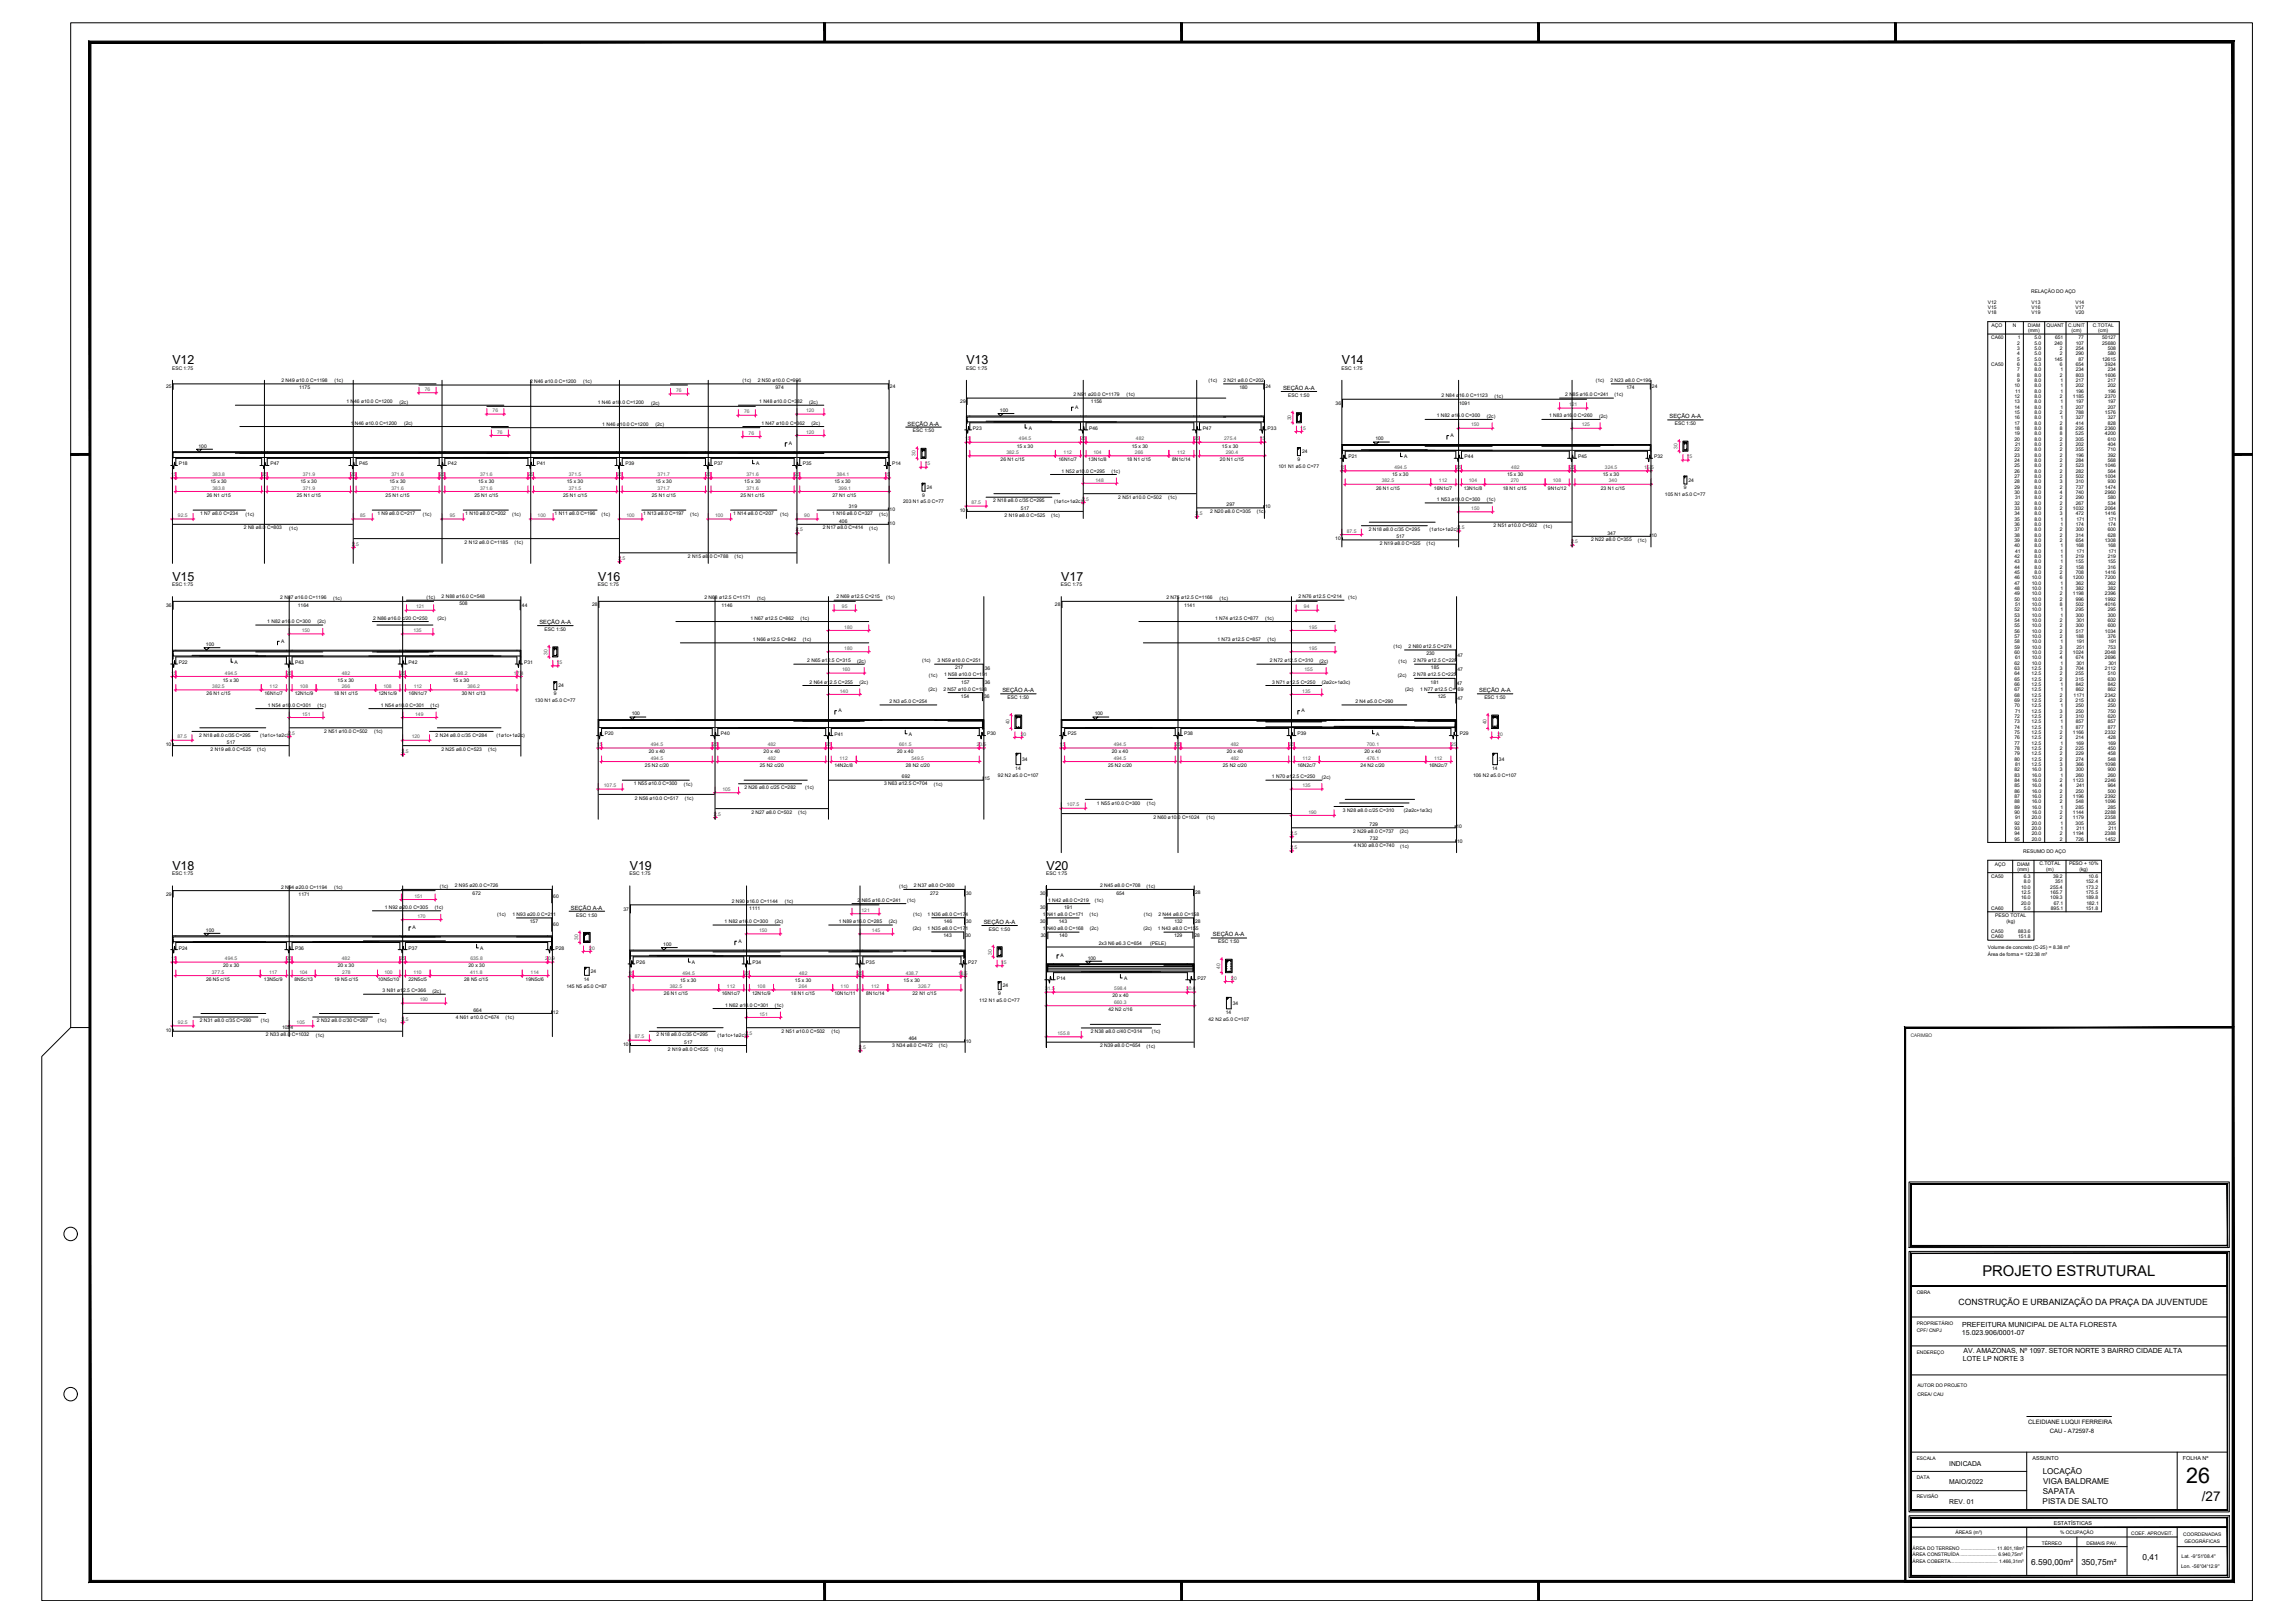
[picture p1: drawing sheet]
<svg xmlns="http://www.w3.org/2000/svg" width="1189mm" height="841mm" viewBox="0 0 1189 841" stroke-linecap="round" stroke-linejoin="round" font-family="sans-serif">
<defs><g id="words">
<text font-size="11.2" x="1133" y="768">26</text>
<text font-size="7.7" x="1027" y="661">PROJETO ESTRUTURAL</text>
<text font-size="7" x="1141" y="778">/27</text>
<g font-size="6.4">
<text x="89" y="189">V12</text>
<text x="501" y="189">V13</text>
<text x="695" y="189">V14</text>
<text x="89" y="301">V15</text>
<text x="310" y="301">V16</text>
<text x="550" y="301">V17</text>
<text x="89" y="451">V18</text>
<text x="326" y="451">V19</text>
<text x="542" y="451">V20</text>
</g>
<text font-size="4.5" x="1015" y="676">CONSTRUÇÃO E URBANIZAÇÃO DA PRAÇA DA JUVENTUDE</text>
<g font-size="4.3">
<text x="1110" y="809">0,41</text>
<text x="1053" y="811">6.590,00m²</text>
<text x="1079" y="811">350,75m²</text>
</g>
<g font-size="4.2">
<text x="1059" y="764">LOCAÇÃO</text>
<text x="1059" y="769">VIGA BALDRAME</text>
<text x="1059" y="779">PISTA DE SALTO</text>
<text x="1059" y="774">SAPATA</text>
</g>
<g font-size="3.6">
<text x="1017" y="688">PREFEITURA MUNICIPAL DE ALTA FLORESTA</text>
<text x="1017" y="692">15.023.906/0001-07</text>
<text x="1018" y="701">AV. AMAZONAS, Nº 1097. SETOR NORTE 3 BAIRRO CIDADE ALTA</text>
<text x="1017" y="705">LOTE LP NORTE 3</text>
</g>
<g font-size="3.5">
<text x="1010" y="759">INDICADA</text>
<text x="1010" y="769">MAIO/2022</text>
<text x="1010" y="779">REV. 01</text>
</g>
<g font-size="3.1">
<text x="1051" y="738">CLEIDIANE LUQUI FERREIRA</text>
<text x="1062" y="743">CAU - A72597-8</text>
</g>
<g font-size="3">
<text x="665" y="202">SEÇÃO A-A</text>
<text x="470" y="221">SEÇÃO A-A</text>
<text x="865" y="217">SEÇÃO A-A</text>
<text x="280" y="323">SEÇÃO A-A</text>
<text x="519" y="359">SEÇÃO A-A</text>
<text x="767" y="359">SEÇÃO A-A</text>
<text x="296" y="471">SEÇÃO A-A</text>
<text x="510" y="479">SEÇÃO A-A</text>
<text x="629" y="485">SEÇÃO A-A</text>
</g>
<g font-size="2.8">
<text x="1053" y="756">ASSUNTO</text>
<text x="1131" y="756">FOLHA Nº</text>
<text x="1064" y="790">ESTATÍSTICAS</text>
</g>
<g font-size="2.6">
<text x="1053" y="152">RELAÇÃO DO AÇO</text>
<text x="1030" y="157">V12</text>
<text x="1030" y="160">V15</text>
<text x="1053" y="157">V13</text>
<text x="1053" y="160">V16</text>
<text x="1076" y="157">V14</text>
<text x="1076" y="160">V17</text>
<text x="1030" y="163">V18</text>
<text x="1053" y="163">V19</text>
<text x="1076" y="163">V20</text>
<text x="1032" y="170">AÇO</text>
<text x="1043" y="169">N</text>
<text x="1051" y="169">DIAM</text>
<text x="1051" y="172">(mm)</text>
<text x="1061" y="169">QUANT</text>
<text x="1072" y="169">C.UNIT</text>
<text x="1074" y="172">(cm)</text>
<text x="1085" y="169">C.TOTAL</text>
<text x="1087" y="172">(cm)</text>
<text x="1032" y="176">CA60</text>
<text x="1045" y="179">2</text>
<text x="1046" y="176">1</text>
<text x="1054" y="176">5.0</text>
<text x="1054" y="179">5.0</text>
<text x="1065" y="179">240</text>
<text x="1065" y="176">651</text>
<text x="1076" y="179">107</text>
<text x="1077" y="176">77</text>
<text x="1089" y="176">50127</text>
<text x="1089" y="179">25680</text>
<text x="1045" y="181">3</text>
<text x="1045" y="184">4</text>
<text x="1054" y="181">5.0</text>
<text x="1054" y="184">5.0</text>
<text x="1068" y="181">2</text>
<text x="1068" y="184">2</text>
<text x="1076" y="181">254</text>
<text x="1076" y="184">290</text>
<text x="1092" y="181">508</text>
<text x="1092" y="184">580</text>
<text x="89" y="192">ESC 1:75</text>
<text x="501" y="192">ESC 1:75</text>
<text x="695" y="192">ESC 1:75</text>
<text x="1032" y="190">CA50</text>
<text x="1045" y="187">5</text>
<text x="1045" y="190">6</text>
<text x="1054" y="190">6.3</text>
<text x="1054" y="187">5.0</text>
<text x="1065" y="187">145</text>
<text x="1068" y="190">6</text>
<text x="1076" y="190">654</text>
<text x="1077" y="187">87</text>
<text x="1089" y="187">12615</text>
<text x="1091" y="190">3924</text>
<text x="146" y="198">2 N49 ø10.0 C=1198</text>
<text x="393" y="198">2 N50 ø10.0 C=996</text>
<text x="634" y="198">2 N21 ø8.0 C=202</text>
<text x="835" y="198">2 N23 ø8.0 C=196</text>
<text x="1045" y="192">7</text>
<text x="1045" y="195">8</text>
<text x="1045" y="198">9</text>
<text x="1054" y="192">8.0</text>
<text x="1054" y="195">8.0</text>
<text x="1054" y="198">8.0</text>
<text x="1068" y="195">2</text>
<text x="1068" y="192">1</text>
<text x="1068" y="198">1</text>
<text x="1076" y="192">234</text>
<text x="1076" y="195">803</text>
<text x="1076" y="198">217</text>
<text x="1091" y="195">1606</text>
<text x="1092" y="192">234</text>
<text x="1092" y="198">217</text>
<text x="86" y="201">25</text>
<text x="155" y="202">1175</text>
<text x="173" y="198">(1c)</text>
<text x="275" y="199">2 N46 ø10.0 C=1200</text>
<text x="302" y="199">(1c)</text>
<text x="385" y="198">(1c)</text>
<text x="402" y="202">974</text>
<text x="461" y="201">24</text>
<text x="626" y="198">(1c)</text>
<text x="642" y="202">180</text>
<text x="656" y="201">24</text>
<text x="827" y="198">(1c)</text>
<text x="843" y="202">174</text>
<text x="856" y="201">24</text>
<text x="1044" y="201">10</text>
<text x="1044" y="203">11</text>
<text x="1054" y="201">8.0</text>
<text x="1054" y="203">8.0</text>
<text x="1068" y="201">1</text>
<text x="1068" y="203">1</text>
<text x="1076" y="201">202</text>
<text x="1076" y="203">196</text>
<text x="1092" y="203">196</text>
<text x="1092" y="201">202</text>
<text x="180" y="209">1 N46 ø10.0 C=1200</text>
<text x="207" y="209">(2c)</text>
<text x="310" y="210">1 N46 ø10.0 C=1200</text>
<text x="337" y="210">(2c)</text>
<text x="393" y="209">1 N48 ø10.0 C=382</text>
<text x="419" y="209">(2c)</text>
<text x="498" y="209">29</text>
<text x="556" y="205">2 N91 ø20.0 C=1179</text>
<text x="565" y="209">1156</text>
<text x="584" y="205">(1c)</text>
<text x="668" y="206">ESC 1:50</text>
<text x="692" y="210">36</text>
<text x="747" y="206">2 N84 ø16.0 C=1123</text>
<text x="756" y="210">1091</text>
<text x="775" y="206">(1c)</text>
<text x="811" y="205">2 N85 ø16.0 C=241</text>
<text x="837" y="205">(1c)</text>
<text x="1044" y="209">13</text>
<text x="1044" y="206">12</text>
<text x="1054" y="206">8.0</text>
<text x="1054" y="209">8.0</text>
<text x="1068" y="206">2</text>
<text x="1068" y="209">1</text>
<text x="1074" y="206">1185</text>
<text x="1076" y="209">197</text>
<text x="1091" y="206">2370</text>
<text x="1092" y="209">197</text>
<text x="518" y="213">100</text>
<text x="557" y="212">A</text>
<text x="1044" y="212">14</text>
<text x="1044" y="215">15</text>
<text x="1054" y="212">8.0</text>
<text x="1054" y="215">8.0</text>
<text x="1068" y="215">2</text>
<text x="1068" y="212">1</text>
<text x="1076" y="212">207</text>
<text x="1076" y="215">788</text>
<text x="1091" y="215">1576</text>
<text x="1092" y="212">207</text>
<text x="182" y="220">1 N46 ø10.0 C=1200</text>
<text x="209" y="220">(2c)</text>
<text x="312" y="221">1 N46 ø10.0 C=1200</text>
<text x="340" y="221">(2c)</text>
<text x="395" y="220">1 N47 ø10.0 C=362</text>
<text x="421" y="220">(2c)</text>
<text x="745" y="216">1 N82 ø16.0 C=300</text>
<text x="771" y="216">(2c)</text>
<text x="803" y="216">1 N83 ø16.0 C=260</text>
<text x="829" y="216">(2c)</text>
<text x="868" y="220">ESC 1:50</text>
<text x="1044" y="217">16</text>
<text x="1044" y="220">17</text>
<text x="1054" y="217">8.0</text>
<text x="1054" y="220">8.0</text>
<text x="1068" y="220">2</text>
<text x="1068" y="217">1</text>
<text x="1076" y="217">327</text>
<text x="1076" y="220">414</text>
<text x="1092" y="217">327</text>
<text x="1092" y="220">828</text>
<text x="473" y="224">ESC 1:50</text>
<text x="504" y="223">P23</text>
<text x="533" y="223">A</text>
<text x="564" y="223">P46</text>
<text x="623" y="223">P47</text>
<text x="657" y="223">P33</text>
<text x="752" y="227">A</text>
<text x="1044" y="223">18</text>
<text x="1044" y="226">19</text>
<text x="1054" y="223">8.0</text>
<text x="1054" y="226">8.0</text>
<text x="1068" y="223">8</text>
<text x="1068" y="226">8</text>
<text x="1076" y="223">295</text>
<text x="1076" y="226">525</text>
<text x="1091" y="223">2360</text>
<text x="1091" y="226">4200</text>
<text x="103" y="232">100</text>
<text x="409" y="230">A</text>
<text x="527" y="232">15 x 30</text>
<text x="587" y="232">15 x 30</text>
<text x="633" y="232">15 x 30</text>
<text x="713" y="228">100</text>
<text x="1044" y="228">20</text>
<text x="1044" y="234">22</text>
<text x="1044" y="231">21</text>
<text x="1054" y="228">8.0</text>
<text x="1054" y="231">8.0</text>
<text x="1054" y="234">8.0</text>
<text x="1068" y="228">2</text>
<text x="1068" y="231">2</text>
<text x="1068" y="234">2</text>
<text x="1076" y="228">305</text>
<text x="1076" y="234">355</text>
<text x="1076" y="231">202</text>
<text x="1092" y="228">610</text>
<text x="1092" y="231">404</text>
<text x="1092" y="234">710</text>
<text x="519" y="239">26 N1 c/15</text>
<text x="549" y="239">16N1c/7</text>
<text x="564" y="239">13N1c/8</text>
<text x="584" y="239">18 N1 c/15</text>
<text x="607" y="239">8N1c/14</text>
<text x="632" y="239">20 N1 c/15</text>
<text x="672" y="239">9</text>
<text x="675" y="235">24</text>
<text x="699" y="237">P21</text>
<text x="728" y="237">A</text>
<text x="759" y="237">P44</text>
<text x="818" y="237">P45</text>
<text x="857" y="237">P32</text>
<text x="1044" y="237">23</text>
<text x="1044" y="239">24</text>
<text x="1054" y="237">8.0</text>
<text x="1054" y="239">8.0</text>
<text x="1068" y="237">2</text>
<text x="1068" y="239">2</text>
<text x="1076" y="237">196</text>
<text x="1076" y="239">284</text>
<text x="1092" y="239">568</text>
<text x="1092" y="237">392</text>
<text x="93" y="241">P18</text>
<text x="140" y="241">P47</text>
<text x="186" y="241">P45</text>
<text x="232" y="241">P42</text>
<text x="278" y="241">P41</text>
<text x="324" y="241">P39</text>
<text x="370" y="241">P37</text>
<text x="392" y="241">A</text>
<text x="416" y="241">P35</text>
<text x="462" y="241">P14</text>
<text x="550" y="245">1 N52 ø10.0 C=295</text>
<text x="576" y="245">(1c)</text>
<text x="663" y="242">101 N1 ø5.0 C=77</text>
<text x="1044" y="242">25</text>
<text x="1044" y="245">26</text>
<text x="1054" y="242">8.0</text>
<text x="1054" y="245">8.0</text>
<text x="1068" y="242">2</text>
<text x="1068" y="245">2</text>
<text x="1076" y="242">523</text>
<text x="1076" y="245">282</text>
<text x="1091" y="242">1046</text>
<text x="1092" y="245">564</text>
<text x="109" y="250">15 x 30</text>
<text x="156" y="250">15 x 30</text>
<text x="202" y="250">15 x 30</text>
<text x="248" y="250">15 x 30</text>
<text x="294" y="250">15 x 30</text>
<text x="340" y="250">15 x 30</text>
<text x="386" y="250">15 x 30</text>
<text x="432" y="250">15 x 30</text>
<text x="722" y="247">15 x 30</text>
<text x="781" y="247">15 x 30</text>
<text x="831" y="247">15 x 30</text>
<text x="875" y="250">24</text>
<text x="1044" y="248">27</text>
<text x="1044" y="250">28</text>
<text x="1054" y="248">8.0</text>
<text x="1054" y="250">8.0</text>
<text x="1068" y="250">3</text>
<text x="1068" y="248">2</text>
<text x="1076" y="248">502</text>
<text x="1076" y="250">310</text>
<text x="1091" y="248">1004</text>
<text x="1092" y="250">930</text>
<text x="107" y="257">26 N1 c/15</text>
<text x="154" y="257">25 N1 c/15</text>
<text x="200" y="257">25 N1 c/15</text>
<text x="246" y="257">25 N1 c/15</text>
<text x="292" y="257">25 N1 c/15</text>
<text x="338" y="257">25 N1 c/15</text>
<text x="384" y="257">25 N1 c/15</text>
<text x="431" y="257">27 N1 c/15</text>
<text x="478" y="257">9</text>
<text x="480" y="253">24</text>
<text x="713" y="254">26 N1 c/15</text>
<text x="743" y="254">16N1c/7</text>
<text x="759" y="254">13N1c/8</text>
<text x="779" y="254">18 N1 c/15</text>
<text x="802" y="254">9N1c/12</text>
<text x="830" y="254">23 N1 c/15</text>
<text x="863" y="257">105 N1 ø5.0 C=77</text>
<text x="873" y="254">9</text>
<text x="1044" y="253">29</text>
<text x="1044" y="256">30</text>
<text x="1054" y="253">8.0</text>
<text x="1054" y="256">8.0</text>
<text x="1068" y="256">4</text>
<text x="1068" y="253">2</text>
<text x="1076" y="253">737</text>
<text x="1076" y="256">740</text>
<text x="1091" y="253">1474</text>
<text x="1091" y="256">2960</text>
<text x="440" y="263">319</text>
<text x="468" y="261">203 N1 ø5.0 C=77</text>
<text x="515" y="260">2 N18 ø8.0 c/35 C=295</text>
<text x="546" y="260">(1ø1c+1ø2c)</text>
<text x="580" y="258">2 N51 ø10.0 C=502</text>
<text x="605" y="259">(1c)</text>
<text x="636" y="262">297</text>
<text x="656" y="263">10</text>
<text x="745" y="260">1 N53 ø10.0 C=300</text>
<text x="771" y="260">(1c)</text>
<text x="1044" y="261">32</text>
<text x="1044" y="259">31</text>
<text x="1054" y="259">8.0</text>
<text x="1054" y="261">8.0</text>
<text x="1068" y="259">2</text>
<text x="1068" y="262">2</text>
<text x="1076" y="259">290</text>
<text x="1076" y="261">267</text>
<text x="1092" y="259">580</text>
<text x="1092" y="261">534</text>
<text x="104" y="267">1 N7 ø8.0 C=234</text>
<text x="127" y="267">(1c)</text>
<text x="196" y="267">1 N9 ø8.0 C=217</text>
<text x="219" y="267">(1c)</text>
<text x="241" y="267">1 N10 ø8.0 C=202</text>
<text x="265" y="267">(1c)</text>
<text x="287" y="267">1 N11 ø8.0 C=196</text>
<text x="312" y="267">(1c)</text>
<text x="333" y="267">1 N13 ø8.0 C=197</text>
<text x="358" y="267">(1c)</text>
<text x="380" y="267">1 N14 ø8.0 C=207</text>
<text x="404" y="267">(1c)</text>
<text x="431" y="267">1 N16 ø8.0 C=327</text>
<text x="456" y="267">(1c)</text>
<text x="461" y="265">10</text>
<text x="497" y="265">10</text>
<text x="521" y="268">2 N19 ø8.0 C=525</text>
<text x="529" y="264">517</text>
<text x="545" y="268">(1c)</text>
<text x="627" y="266">2 N20 ø8.0 C=305</text>
<text x="651" y="266">(1c)</text>
<text x="1044" y="264">33</text>
<text x="1044" y="267">34</text>
<text x="1044" y="270">35</text>
<text x="1054" y="264">8.0</text>
<text x="1054" y="267">8.0</text>
<text x="1054" y="270">8.0</text>
<text x="1068" y="267">3</text>
<text x="1068" y="264">2</text>
<text x="1068" y="270">1</text>
<text x="1074" y="264">1032</text>
<text x="1076" y="267">472</text>
<text x="1076" y="270">171</text>
<text x="1091" y="264">2064</text>
<text x="1091" y="267">1416</text>
<text x="1093" y="270">171</text>
<text x="126" y="274">2 N8 ø8.0 C=803</text>
<text x="150" y="275">(1c)</text>
<text x="426" y="274">2 N17 ø8.0 C=414</text>
<text x="435" y="271">406</text>
<text x="451" y="275">(1c)</text>
<text x="461" y="272">10</text>
<text x="709" y="275">2 N18 ø8.0 c/35 C=295</text>
<text x="741" y="275">(1ø1c+1ø2c)</text>
<text x="774" y="273">2 N51 ø10.0 C=502</text>
<text x="800" y="273">(1c)</text>
<text x="1044" y="273">36</text>
<text x="1044" y="275">37</text>
<text x="1054" y="273">8.0</text>
<text x="1054" y="275">8.0</text>
<text x="1068" y="275">2</text>
<text x="1068" y="273">1</text>
<text x="1076" y="273">174</text>
<text x="1076" y="275">300</text>
<text x="1092" y="273">174</text>
<text x="1092" y="275">600</text>
<text x="241" y="282">2 N12 ø8.0 C=1185</text>
<text x="267" y="282">(1c)</text>
<text x="692" y="280">10</text>
<text x="724" y="279">517</text>
<text x="825" y="281">2 N22 ø8.0 C=355</text>
<text x="833" y="277">347</text>
<text x="849" y="281">(1c)</text>
<text x="856" y="278">10</text>
<text x="1044" y="278">38</text>
<text x="1044" y="281">39</text>
<text x="1054" y="278">8.0</text>
<text x="1054" y="281">8.0</text>
<text x="1068" y="278">2</text>
<text x="1068" y="281">2</text>
<text x="1076" y="278">314</text>
<text x="1076" y="281">654</text>
<text x="1091" y="281">1308</text>
<text x="1092" y="278">628</text>
<text x="715" y="282">2 N19 ø8.0 C=525</text>
<text x="739" y="283">(1c)</text>
<text x="1044" y="284">40</text>
<text x="1044" y="286">41</text>
<text x="1054" y="284">8.0</text>
<text x="1054" y="286">8.0</text>
<text x="1068" y="284">1</text>
<text x="1068" y="286">1</text>
<text x="1076" y="284">168</text>
<text x="1076" y="286">171</text>
<text x="1092" y="284">168</text>
<text x="1093" y="286">171</text>
<text x="357" y="289">2 N15 ø8.0 C=788</text>
<text x="381" y="289">(1c)</text>
<text x="1044" y="292">43</text>
<text x="1044" y="289">42</text>
<text x="1054" y="289">8.0</text>
<text x="1054" y="292">8.0</text>
<text x="1068" y="289">1</text>
<text x="1068" y="292">1</text>
<text x="1076" y="292">155</text>
<text x="1076" y="289">219</text>
<text x="1092" y="289">219</text>
<text x="1092" y="292">155</text>
<text x="1044" y="295">44</text>
<text x="1044" y="297">45</text>
<text x="1054" y="295">8.0</text>
<text x="1054" y="297">8.0</text>
<text x="1068" y="295">2</text>
<text x="1068" y="297">2</text>
<text x="1076" y="295">158</text>
<text x="1076" y="297">708</text>
<text x="1091" y="297">1416</text>
<text x="1092" y="295">316</text>
<text x="89" y="304">ESC 1:75</text>
<text x="310" y="304">ESC 1:75</text>
<text x="550" y="304">ESC 1:75</text>
<text x="1044" y="300">46</text>
<text x="1044" y="303">47</text>
<text x="1044" y="306">48</text>
<text x="1053" y="300">10.0</text>
<text x="1053" y="303">10.0</text>
<text x="1053" y="306">10.0</text>
<text x="1068" y="300">6</text>
<text x="1068" y="303">1</text>
<text x="1068" y="306">1</text>
<text x="1074" y="300">1200</text>
<text x="1076" y="303">362</text>
<text x="1076" y="306">382</text>
<text x="1091" y="300">7200</text>
<text x="1092" y="303">362</text>
<text x="1092" y="306">382</text>
<text x="145" y="311">2 N87 ø16.0 C=1196</text>
<text x="173" y="311">(1c)</text>
<text x="221" y="310">(1c)</text>
<text x="229" y="310">2 N88 ø16.0 C=548</text>
<text x="365" y="311">2 N68 ø12.5 C=1171</text>
<text x="392" y="311">(1c)</text>
<text x="433" y="310">2 N69 ø12.5 C=215</text>
<text x="459" y="310">(1c)</text>
<text x="605" y="311">2 N75 ø12.5 C=1166</text>
<text x="632" y="311">(1c)</text>
<text x="673" y="310">2 N76 ø12.5 C=214</text>
<text x="699" y="310">(1c)</text>
<text x="1044" y="308">49</text>
<text x="1044" y="311">50</text>
<text x="1053" y="308">10.0</text>
<text x="1053" y="311">10.0</text>
<text x="1068" y="309">2</text>
<text x="1068" y="311">2</text>
<text x="1074" y="308">1198</text>
<text x="1076" y="311">996</text>
<text x="1091" y="308">2396</text>
<text x="1091" y="311">1992</text>
<text x="86" y="315">36</text>
<text x="154" y="314">1164</text>
<text x="238" y="314">508</text>
<text x="270" y="314">44</text>
<text x="307" y="314">28</text>
<text x="374" y="314">1146</text>
<text x="547" y="314">28</text>
<text x="614" y="314">1141</text>
<text x="1044" y="317">52</text>
<text x="1044" y="314">51</text>
<text x="1053" y="314">10.0</text>
<text x="1053" y="317">10.0</text>
<text x="1068" y="314">8</text>
<text x="1068" y="317">1</text>
<text x="1076" y="317">295</text>
<text x="1076" y="314">502</text>
<text x="1091" y="314">4016</text>
<text x="1092" y="317">295</text>
<text x="139" y="323">1 N82 ø16.0 C=300</text>
<text x="164" y="323">(2c)</text>
<text x="193" y="321">2 N86 ø16.0 c/20 C=250</text>
<text x="227" y="321">(2c)</text>
<text x="389" y="321">1 N67 ø12.5 C=862</text>
<text x="415" y="321">(1c)</text>
<text x="630" y="321">1 N74 ø12.5 C=877</text>
<text x="656" y="321">(1c)</text>
<text x="1044" y="320">53</text>
<text x="1044" y="322">54</text>
<text x="1053" y="320">10.0</text>
<text x="1053" y="322">10.0</text>
<text x="1068" y="322">2</text>
<text x="1068" y="320">1</text>
<text x="1076" y="320">300</text>
<text x="1076" y="322">301</text>
<text x="1092" y="320">300</text>
<text x="1092" y="322">602</text>
<text x="282" y="327">ESC 1:50</text>
<text x="1044" y="325">55</text>
<text x="1044" y="328">56</text>
<text x="1053" y="325">10.0</text>
<text x="1053" y="328">10.0</text>
<text x="1068" y="325">2</text>
<text x="1068" y="328">2</text>
<text x="1076" y="325">300</text>
<text x="1076" y="328">517</text>
<text x="1091" y="328">1034</text>
<text x="1092" y="325">600</text>
<text x="107" y="335">100</text>
<text x="146" y="333">A</text>
<text x="390" y="332">1 N66 ø12.5 C=842</text>
<text x="416" y="332">(1c)</text>
<text x="631" y="332">1 N73 ø12.5 C=857</text>
<text x="657" y="332">(1c)</text>
<text x="722" y="336">(1c)</text>
<text x="730" y="336">2 N80 ø12.5 C=274</text>
<text x="1044" y="331">57</text>
<text x="1044" y="333">58</text>
<text x="1053" y="331">10.0</text>
<text x="1053" y="333">10.0</text>
<text x="1068" y="331">2</text>
<text x="1068" y="333">1</text>
<text x="1076" y="331">188</text>
<text x="1076" y="333">191</text>
<text x="1092" y="331">376</text>
<text x="1093" y="333">191</text>
<text x="739" y="340">230</text>
<text x="755" y="340">47</text>
<text x="1044" y="336">59</text>
<text x="1044" y="339">60</text>
<text x="1044" y="342">61</text>
<text x="1053" y="336">10.0</text>
<text x="1053" y="339">10.0</text>
<text x="1053" y="342">10.0</text>
<text x="1068" y="336">3</text>
<text x="1068" y="342">4</text>
<text x="1068" y="339">2</text>
<text x="1074" y="339">1024</text>
<text x="1076" y="342">674</text>
<text x="1076" y="336">251</text>
<text x="1091" y="339">2048</text>
<text x="1091" y="342">2696</text>
<text x="1092" y="336">753</text>
<text x="93" y="344">P22</text>
<text x="122" y="344">A</text>
<text x="153" y="344">P43</text>
<text x="212" y="344">P42</text>
<text x="272" y="344">P31</text>
<text x="418" y="343">2 N65 ø12.5 C=315</text>
<text x="444" y="343">(2c)</text>
<text x="478" y="343">(1c)</text>
<text x="486" y="343">3 N59 ø10.0 C=251</text>
<text x="495" y="347">217</text>
<text x="510" y="347">36</text>
<text x="658" y="343">2 N72 ø12.5 C=310</text>
<text x="684" y="343">(2c)</text>
<text x="725" y="343">(1c)</text>
<text x="733" y="343">2 N79 ø12.5 C=229</text>
<text x="742" y="347">185</text>
<text x="755" y="348">47</text>
<text x="1044" y="347">63</text>
<text x="1044" y="344">62</text>
<text x="1053" y="347">12.5</text>
<text x="1053" y="344">10.0</text>
<text x="1068" y="347">3</text>
<text x="1068" y="344">1</text>
<text x="1076" y="347">704</text>
<text x="1076" y="344">301</text>
<text x="1091" y="347">2112</text>
<text x="1093" y="344">301</text>
<text x="115" y="353">15 x 30</text>
<text x="175" y="353">15 x 30</text>
<text x="235" y="353">15 x 30</text>
<text x="481" y="351">(1c)</text>
<text x="489" y="351">1 N58 ø10.0 C=191</text>
<text x="725" y="351">(2c)</text>
<text x="732" y="351">2 N78 ø12.5 C=225</text>
<text x="1044" y="350">64</text>
<text x="1044" y="353">65</text>
<text x="1053" y="350">12.5</text>
<text x="1053" y="353">12.5</text>
<text x="1068" y="350">2</text>
<text x="1068" y="353">2</text>
<text x="1076" y="350">255</text>
<text x="1076" y="353">315</text>
<text x="1092" y="350">510</text>
<text x="1092" y="353">630</text>
<text x="289" y="356">24</text>
<text x="420" y="354">2 N64 ø12.5 C=255</text>
<text x="445" y="354">(2c)</text>
<text x="481" y="358">(2c)</text>
<text x="489" y="358">2 N57 ø10.0 C=188</text>
<text x="498" y="354">157</text>
<text x="510" y="355">36</text>
<text x="659" y="354">3 N71 ø12.5 C=250</text>
<text x="685" y="354">(2ø2c+1ø3c)</text>
<text x="728" y="358">(2c)</text>
<text x="736" y="358">1 N77 ø12.5 C=169</text>
<text x="741" y="354">181</text>
<text x="755" y="355">47</text>
<text x="1044" y="355">66</text>
<text x="1044" y="358">67</text>
<text x="1053" y="355">12.5</text>
<text x="1053" y="358">12.5</text>
<text x="1068" y="355">1</text>
<text x="1068" y="358">1</text>
<text x="1076" y="355">842</text>
<text x="1076" y="358">862</text>
<text x="1092" y="355">842</text>
<text x="1092" y="358">862</text>
<text x="107" y="360">26 N1 c/15</text>
<text x="137" y="360">16N1c/7</text>
<text x="153" y="360">12N1c/9</text>
<text x="173" y="360">18 N1 c/15</text>
<text x="196" y="360">12N1c/9</text>
<text x="212" y="360">16N1c/7</text>
<text x="239" y="360">30 N1 c/13</text>
<text x="277" y="364">130 N1 ø5.0 C=77</text>
<text x="287" y="360">9</text>
<text x="461" y="364">2 N3 ø5.0 C=254</text>
<text x="498" y="362">154</text>
<text x="510" y="362">36</text>
<text x="522" y="362">ESC 1:50</text>
<text x="702" y="364">2 N4 ø5.0 C=290</text>
<text x="745" y="362">125</text>
<text x="755" y="363">47</text>
<text x="769" y="362">ESC 1:50</text>
<text x="1044" y="361">68</text>
<text x="1044" y="364">69</text>
<text x="1053" y="361">12.5</text>
<text x="1053" y="364">12.5</text>
<text x="1068" y="361">2</text>
<text x="1068" y="364">2</text>
<text x="1075" y="361">1171</text>
<text x="1076" y="364">215</text>
<text x="1091" y="361">2342</text>
<text x="1092" y="364">430</text>
<text x="139" y="366">1 N54 ø10.0 C=301</text>
<text x="165" y="366">(1c)</text>
<text x="197" y="366">1 N54 ø10.0 C=301</text>
<text x="223" y="366">(1c)</text>
<text x="327" y="371">100</text>
<text x="434" y="369">A</text>
<text x="567" y="371">100</text>
<text x="674" y="369">A</text>
<text x="1044" y="367">70</text>
<text x="1044" y="369">71</text>
<text x="1053" y="367">12.5</text>
<text x="1053" y="369">12.5</text>
<text x="1068" y="369">3</text>
<text x="1068" y="367">1</text>
<text x="1076" y="367">250</text>
<text x="1076" y="369">250</text>
<text x="1092" y="367">250</text>
<text x="1092" y="369">750</text>
<text x="1044" y="375">73</text>
<text x="1044" y="378">74</text>
<text x="1044" y="372">72</text>
<text x="1053" y="372">12.5</text>
<text x="1053" y="375">12.5</text>
<text x="1053" y="378">12.5</text>
<text x="1068" y="372">2</text>
<text x="1068" y="375">1</text>
<text x="1068" y="378">1</text>
<text x="1076" y="372">310</text>
<text x="1076" y="375">857</text>
<text x="1076" y="378">877</text>
<text x="1092" y="372">620</text>
<text x="1092" y="375">857</text>
<text x="1092" y="378">877</text>
<text x="103" y="382">2 N18 ø8.0 c/35 C=295</text>
<text x="135" y="382">(1ø1c+1ø2c)</text>
<text x="168" y="380">2 N51 ø10.0 C=502</text>
<text x="194" y="380">(1c)</text>
<text x="226" y="382">2 N24 ø8.0 c/35 C=284</text>
<text x="257" y="382">(1ø1c+1ø2c)</text>
<text x="313" y="381">P20</text>
<text x="374" y="381">P40</text>
<text x="432" y="381">P41</text>
<text x="471" y="381">A</text>
<text x="512" y="381">P30</text>
<text x="553" y="381">P25</text>
<text x="614" y="381">P38</text>
<text x="672" y="381">P39</text>
<text x="713" y="381">A</text>
<text x="757" y="381">P29</text>
<text x="1044" y="380">75</text>
<text x="1044" y="383">76</text>
<text x="1053" y="380">12.5</text>
<text x="1053" y="383">12.5</text>
<text x="1068" y="380">2</text>
<text x="1068" y="383">2</text>
<text x="1074" y="380">1166</text>
<text x="1076" y="383">214</text>
<text x="1091" y="380">2332</text>
<text x="1092" y="383">428</text>
<text x="86" y="387">10</text>
<text x="109" y="389">2 N19 ø8.0 C=525</text>
<text x="118" y="385">517</text>
<text x="133" y="389">(1c)</text>
<text x="229" y="389">2 N25 ø8.0 C=523</text>
<text x="253" y="389">(1c)</text>
<text x="1044" y="386">77</text>
<text x="1044" y="389">78</text>
<text x="1053" y="386">12.5</text>
<text x="1053" y="389">12.5</text>
<text x="1068" y="389">2</text>
<text x="1068" y="386">1</text>
<text x="1076" y="389">225</text>
<text x="1076" y="386">169</text>
<text x="1092" y="386">169</text>
<text x="1092" y="389">450</text>
<text x="336" y="390">20 x 40</text>
<text x="396" y="390">20 x 40</text>
<text x="465" y="390">20 x 40</text>
<text x="530" y="394">34</text>
<text x="576" y="390">20 x 40</text>
<text x="636" y="390">20 x 40</text>
<text x="707" y="390">20 x 40</text>
<text x="777" y="394">34</text>
<text x="1044" y="391">79</text>
<text x="1044" y="394">80</text>
<text x="1053" y="391">12.5</text>
<text x="1053" y="394">12.5</text>
<text x="1068" y="391">2</text>
<text x="1068" y="394">2</text>
<text x="1076" y="391">229</text>
<text x="1076" y="394">274</text>
<text x="1092" y="391">458</text>
<text x="1092" y="394">548</text>
<text x="334" y="397">25 N2 c/20</text>
<text x="394" y="397">25 N2 c/20</text>
<text x="432" y="397">14N2c/8</text>
<text x="469" y="397">28 N2 c/20</text>
<text x="526" y="399">14</text>
<text x="574" y="397">25 N2 c/20</text>
<text x="634" y="397">25 N2 c/20</text>
<text x="672" y="397">16N2c/7</text>
<text x="705" y="397">24 N2 c/20</text>
<text x="741" y="397">16N2c/7</text>
<text x="773" y="399">14</text>
<text x="1044" y="400">82</text>
<text x="1044" y="397">81</text>
<text x="1053" y="397">12.5</text>
<text x="1053" y="400">16.0</text>
<text x="1068" y="397">3</text>
<text x="1068" y="400">3</text>
<text x="1076" y="397">366</text>
<text x="1076" y="400">300</text>
<text x="1091" y="397">1098</text>
<text x="1092" y="400">900</text>
<text x="329" y="407">1 N55 ø10.0 C=300</text>
<text x="354" y="407">(1c)</text>
<text x="458" y="407">3 N63 ø12.5 C=704</text>
<text x="467" y="403">692</text>
<text x="484" y="407">(1c)</text>
<text x="510" y="404">15</text>
<text x="517" y="403">92 N2 ø5.0 C=107</text>
<text x="659" y="403">1 N70 ø12.5 C=250</text>
<text x="685" y="403">(2c)</text>
<text x="763" y="403">106 N2 ø5.0 C=107</text>
<text x="1044" y="402">83</text>
<text x="1044" y="405">84</text>
<text x="1044" y="408">85</text>
<text x="1053" y="402">16.0</text>
<text x="1053" y="405">16.0</text>
<text x="1053" y="408">16.0</text>
<text x="1068" y="405">2</text>
<text x="1068" y="402">1</text>
<text x="1074" y="405">1123</text>
<text x="1076" y="402">260</text>
<text x="1091" y="405">2246</text>
<text x="1092" y="402">260</text>
<text x="1092" y="408">964</text>
<text x="386" y="409">2 N26 ø8.0 c/25 C=282</text>
<text x="417" y="409">(1c)</text>
<text x="1044" y="411">86</text>
<text x="1044" y="413">87</text>
<text x="1053" y="411">16.0</text>
<text x="1053" y="413">16.0</text>
<text x="1068" y="408">4</text>
<text x="1068" y="411">2</text>
<text x="1068" y="414">2</text>
<text x="1074" y="413">1196</text>
<text x="1076" y="411">250</text>
<text x="1076" y="408">241</text>
<text x="1091" y="413">2392</text>
<text x="1092" y="411">500</text>
<text x="329" y="414">2 N56 ø10.0 C=517</text>
<text x="355" y="414">(1c)</text>
<text x="568" y="417">1 N55 ø10.0 C=300</text>
<text x="594" y="417">(1c)</text>
<text x="1044" y="416">88</text>
<text x="1044" y="419">89</text>
<text x="1053" y="416">16.0</text>
<text x="1053" y="419">16.0</text>
<text x="1068" y="416">2</text>
<text x="1068" y="419">1</text>
<text x="1076" y="419">285</text>
<text x="1076" y="416">548</text>
<text x="1091" y="416">1096</text>
<text x="1092" y="419">285</text>
<text x="389" y="422">2 N27 ø8.0 C=502</text>
<text x="414" y="422">(1c)</text>
<text x="598" y="424">2 N60 ø10.0 C=1024</text>
<text x="625" y="424">(1c)</text>
<text x="696" y="421">3 N28 ø8.0 c/25 C=310</text>
<text x="728" y="421">(2ø2c+1ø3c)</text>
<text x="1044" y="422">90</text>
<text x="1044" y="425">91</text>
<text x="1053" y="422">16.0</text>
<text x="1053" y="425">20.0</text>
<text x="1068" y="422">2</text>
<text x="1068" y="425">2</text>
<text x="1074" y="422">1144</text>
<text x="1074" y="425">1179</text>
<text x="1091" y="422">2288</text>
<text x="1091" y="425">2358</text>
<text x="701" y="432">2 N29 ø8.0 C=737</text>
<text x="710" y="428">729</text>
<text x="726" y="432">(2c)</text>
<text x="755" y="429">10</text>
<text x="1044" y="430">93</text>
<text x="1044" y="427">92</text>
<text x="1053" y="427">20.0</text>
<text x="1053" y="430">20.0</text>
<text x="1068" y="427">1</text>
<text x="1068" y="430">1</text>
<text x="1076" y="427">305</text>
<text x="1076" y="430">211</text>
<text x="1092" y="427">305</text>
<text x="1093" y="430">211</text>
<text x="710" y="435">732</text>
<text x="755" y="437">10</text>
<text x="1044" y="433">94</text>
<text x="1044" y="436">95</text>
<text x="1053" y="433">20.0</text>
<text x="1053" y="436">20.0</text>
<text x="1068" y="433">2</text>
<text x="1068" y="436">2</text>
<text x="1074" y="433">1194</text>
<text x="1076" y="436">726</text>
<text x="1091" y="433">2388</text>
<text x="1091" y="436">1452</text>
<text x="702" y="439">4 N30 ø8.0 C=740</text>
<text x="726" y="439">(1c)</text>
<text x="1049" y="442">RESUMO DO AÇO</text>
<text x="1034" y="449">AÇO</text>
<text x="1045" y="449">DIAM</text>
<text x="1057" y="448">C.TOTAL</text>
<text x="1072" y="448">PESO + 10%</text>
<text x="89" y="454">ESC 1:75</text>
<text x="326" y="454">ESC 1:75</text>
<text x="542" y="454">ESC 1:75</text>
<text x="1032" y="455">CA50</text>
<text x="1046" y="451">(mm)</text>
<text x="1049" y="455">6.3</text>
<text x="1060" y="451">(m)</text>
<text x="1064" y="455">39.2</text>
<text x="1078" y="451">(kg)</text>
<text x="1082" y="455">10.6</text>
<text x="146" y="461">2 N94 ø20.0 C=1194</text>
<text x="173" y="461">(1c)</text>
<text x="228" y="460">(1c)</text>
<text x="236" y="460">2 N95 ø20.0 C=726</text>
<text x="466" y="460">(1c)</text>
<text x="474" y="460">2 N37 ø8.0 C=300</text>
<text x="570" y="460">2 N45 ø8.0 C=708</text>
<text x="594" y="460">(1c)</text>
<text x="1047" y="460">10.0</text>
<text x="1049" y="458">8.0</text>
<text x="1063" y="460">255.4</text>
<text x="1065" y="458">351</text>
<text x="1081" y="458">152.4</text>
<text x="1081" y="460">173.2</text>
<text x="86" y="464">29</text>
<text x="155" y="464">1171</text>
<text x="245" y="464">672</text>
<text x="287" y="465">60</text>
<text x="379" y="468">2 N90 ø16.0 C=1144</text>
<text x="444" y="467">2 N85 ø16.0 C=241</text>
<text x="470" y="467">(1c)</text>
<text x="482" y="464">272</text>
<text x="501" y="464">30</text>
<text x="539" y="464">30</text>
<text x="543" y="467">1 N42 ø8.0 C=219</text>
<text x="567" y="467">(1c)</text>
<text x="579" y="464">654</text>
<text x="619" y="463">28</text>
<text x="1047" y="463">12.5</text>
<text x="1047" y="466">16.0</text>
<text x="1063" y="463">165.7</text>
<text x="1063" y="466">109.3</text>
<text x="1081" y="463">175.5</text>
<text x="1081" y="466">189.8</text>
<text x="199" y="471">1 N92 ø20.0 C=305</text>
<text x="225" y="471">(1c)</text>
<text x="323" y="472">37</text>
<text x="388" y="472">1111</text>
<text x="407" y="468">(1c)</text>
<text x="539" y="471">30</text>
<text x="552" y="471">191</text>
<text x="1032" y="472">CA60</text>
<text x="1047" y="469">20.0</text>
<text x="1049" y="472">5.0</text>
<text x="1063" y="472">895.1</text>
<text x="1064" y="469">67.1</text>
<text x="1081" y="472">151.8</text>
<text x="1081" y="469">182.1</text>
<text x="258" y="475">(1c)</text>
<text x="266" y="475">1 N93 ø20.0 C=211</text>
<text x="275" y="478">157</text>
<text x="299" y="475">ESC 1:50</text>
<text x="376" y="478">1 N82 ø16.0 C=300</text>
<text x="402" y="478">(2c)</text>
<text x="435" y="478">1 N89 ø16.0 C=285</text>
<text x="461" y="478">(2c)</text>
<text x="473" y="475">(1c)</text>
<text x="481" y="475">1 N36 ø8.0 C=174</text>
<text x="489" y="478">146</text>
<text x="501" y="478">30</text>
<text x="539" y="478">30</text>
<text x="540" y="475">1 N41 ø8.0 C=171</text>
<text x="549" y="478">143</text>
<text x="565" y="475">(1c)</text>
<text x="593" y="475">(1c)</text>
<text x="600" y="475">2 N44 ø8.0 C=158</text>
<text x="609" y="478">132</text>
<text x="619" y="478">28</text>
<text x="1034" y="475">PESO TOTAL</text>
<text x="1040" y="478">(kg)</text>
<text x="107" y="483">100</text>
<text x="214" y="481">A</text>
<text x="287" y="480">60</text>
<text x="473" y="482">(2c)</text>
<text x="481" y="482">1 N35 ø8.0 C=171</text>
<text x="489" y="486">143</text>
<text x="500" y="486">30</text>
<text x="513" y="482">ESC 1:50</text>
<text x="539" y="486">30</text>
<text x="540" y="482">1 N40 ø8.0 C=168</text>
<text x="549" y="486">140</text>
<text x="565" y="482">(2c)</text>
<text x="593" y="482">(2c)</text>
<text x="600" y="482">1 N43 ø8.0 C=155</text>
<text x="608" y="486">129</text>
<text x="619" y="486">28</text>
<text x="1032" y="483">CA50</text>
<text x="1046" y="483">883.6</text>
<text x="344" y="490">100</text>
<text x="383" y="489">A</text>
<text x="569" y="490">2x3 N6 ø6.3 C=654</text>
<text x="596" y="490">(PELE)</text>
<text x="631" y="489">ESC 1:50</text>
<text x="1030" y="492">Volume de concreto (C-25) = 8.38 m³</text>
<text x="1032" y="486">CA60</text>
<text x="1046" y="486">151.8</text>
<text x="93" y="492">P24</text>
<text x="153" y="492">P36</text>
<text x="212" y="492">P37</text>
<text x="249" y="492">A</text>
<text x="288" y="492">P28</text>
<text x="550" y="496">A</text>
<text x="564" y="497">100</text>
<text x="1030" y="495">Área de forma = 122.38 m²</text>
<text x="116" y="501">20 x 30</text>
<text x="175" y="501">20 x 30</text>
<text x="243" y="501">20 x 30</text>
<text x="330" y="499">P26</text>
<text x="359" y="499">A</text>
<text x="390" y="499">P34</text>
<text x="449" y="499">P35</text>
<text x="502" y="499">P27</text>
<text x="107" y="508">26 N5 c/15</text>
<text x="137" y="508">13N5c/9</text>
<text x="153" y="508">8N5c/13</text>
<text x="173" y="508">19 N5 c/15</text>
<text x="196" y="508">10N5c/10</text>
<text x="212" y="508">22N5c/5</text>
<text x="241" y="508">28 N5 c/15</text>
<text x="272" y="508">19N5c/6</text>
<text x="303" y="508">14</text>
<text x="306" y="504">24</text>
<text x="352" y="509">15 x 30</text>
<text x="412" y="509">15 x 30</text>
<text x="468" y="509">15 x 30</text>
<text x="548" y="508">P14</text>
<text x="583" y="508">A</text>
<text x="621" y="508">P27</text>
<text x="198" y="514">3 N81 ø12.5 C=366</text>
<text x="224" y="514">(2c)</text>
<text x="294" y="512">145 N5 ø5.0 C=87</text>
<text x="344" y="516">26 N1 c/15</text>
<text x="374" y="516">16N1c/7</text>
<text x="390" y="516">12N1c/9</text>
<text x="410" y="516">18 N1 c/15</text>
<text x="432" y="516">10N1c/11</text>
<text x="449" y="516">8N1c/14</text>
<text x="473" y="516">22 N1 c/15</text>
<text x="517" y="516">9</text>
<text x="520" y="512">24</text>
<text x="376" y="522">1 N62 ø10.0 C=301</text>
<text x="402" y="522">(1c)</text>
<text x="507" y="519">112 N1 ø5.0 C=77</text>
<text x="576" y="517">20 x 40</text>
<text x="639" y="521">34</text>
<text x="236" y="528">4 N61 ø10.0 C=674</text>
<text x="245" y="524">664</text>
<text x="262" y="528">(1c)</text>
<text x="287" y="525">12</text>
<text x="574" y="524">42 N2 c/16</text>
<text x="635" y="526">14</text>
<text x="104" y="530">2 N31 ø8.0 c/35 C=290</text>
<text x="135" y="530">(1c)</text>
<text x="146" y="533">1024</text>
<text x="164" y="530">2 N32 ø8.0 c/30 C=267</text>
<text x="196" y="530">(1c)</text>
<text x="626" y="529">42 N2 ø5.0 C=107</text>
<text x="86" y="535">10</text>
<text x="138" y="537">2 N33 ø8.0 C=1032</text>
<text x="164" y="537">(1c)</text>
<text x="340" y="537">2 N18 ø8.0 c/35 C=295</text>
<text x="372" y="537">(1ø1c+1ø2c)</text>
<text x="405" y="535">2 N51 ø10.0 C=502</text>
<text x="431" y="535">(1c)</text>
<text x="471" y="539">464</text>
<text x="565" y="535">2 N38 ø8.0 c/40 C=314</text>
<text x="597" y="535">(1c)</text>
<text x="323" y="542">10</text>
<text x="346" y="544">2 N19 ø8.0 C=525</text>
<text x="355" y="541">517</text>
<text x="370" y="545">(1c)</text>
<text x="462" y="543">3 N34 ø8.0 C=472</text>
<text x="487" y="543">(1c)</text>
<text x="500" y="540">10</text>
<text x="570" y="543">2 N39 ø8.0 C=654</text>
<text x="594" y="543">(1c)</text>
<text x="1131" y="807">Lat. -9°51'08.4''</text>
<text x="1130" y="812">Lon. -56°04'12.9''</text>
</g>
<g font-size="2.6" fill="#545454">
<text x="220" y="203">76</text>
<text x="350" y="203">76</text>
<text x="255" y="214">76</text>
<text x="386" y="214">76</text>
<text x="418" y="214">120</text>
<text x="813" y="211">121</text>
<text x="669" y="218" transform="rotate(-90 669 218)">30</text>
<text x="762" y="221">150</text>
<text x="820" y="221">125</text>
<text x="258" y="225">76</text>
<text x="388" y="225">76</text>
<text x="418" y="225">120</text>
<text x="674" y="223">15</text>
<text x="500" y="228">15</text>
<text x="528" y="228">494.5</text>
<text x="560" y="228">25</text>
<text x="589" y="228">482</text>
<text x="619" y="228">25</text>
<text x="634" y="228">275.4</text>
<text x="653" y="228">15</text>
<text x="869" y="233" transform="rotate(-90 869 233)">30</text>
<text x="475" y="236" transform="rotate(-90 475 236)">30</text>
<text x="522" y="235">382.5</text>
<text x="551" y="235">112</text>
<text x="567" y="235">104</text>
<text x="588" y="235">266</text>
<text x="610" y="235">112</text>
<text x="635" y="235">290.4</text>
<text x="874" y="237">15</text>
<text x="479" y="241">15</text>
<text x="695" y="243">15</text>
<text x="723" y="243">494.5</text>
<text x="755" y="243">25</text>
<text x="783" y="243">482</text>
<text x="813" y="243">25</text>
<text x="832" y="243">324.5</text>
<text x="852" y="243">15.5</text>
<text x="89" y="247">15</text>
<text x="110" y="247">383.8</text>
<text x="136" y="247">25</text>
<text x="157" y="247">371.9</text>
<text x="182" y="247">25</text>
<text x="203" y="247">371.6</text>
<text x="228" y="247">25</text>
<text x="249" y="247">371.6</text>
<text x="274" y="247">25</text>
<text x="295" y="247">371.5</text>
<text x="320" y="247">25</text>
<text x="341" y="247">371.7</text>
<text x="366" y="247">25</text>
<text x="387" y="247">371.6</text>
<text x="412" y="247">25</text>
<text x="434" y="247">384.1</text>
<text x="458" y="247">15</text>
<text x="568" y="250">148</text>
<text x="716" y="250">382.5</text>
<text x="746" y="250">112</text>
<text x="761" y="250">104</text>
<text x="783" y="250">270</text>
<text x="805" y="250">108</text>
<text x="834" y="250">340</text>
<text x="110" y="254">383.8</text>
<text x="157" y="254">371.9</text>
<text x="203" y="254">371.6</text>
<text x="249" y="254">371.6</text>
<text x="295" y="254">371.5</text>
<text x="341" y="254">371.7</text>
<text x="387" y="254">371.6</text>
<text x="435" y="254">399.1</text>
<text x="503" y="261">87.5</text>
<text x="561" y="259">2.5</text>
<text x="92" y="268">92.5</text>
<text x="187" y="268">85</text>
<text x="233" y="268">95</text>
<text x="279" y="268">100</text>
<text x="325" y="268">100</text>
<text x="371" y="268">100</text>
<text x="417" y="268">90</text>
<text x="620" y="267">2.5</text>
<text x="762" y="264">150</text>
<text x="412" y="275">2.5</text>
<text x="755" y="274">2.5</text>
<text x="698" y="276">87.5</text>
<text x="814" y="282">2.5</text>
<text x="183" y="283">2.5</text>
<text x="320" y="290">2.5</text>
<text x="216" y="315">121</text>
<text x="436" y="315">95</text>
<text x="676" y="315">94</text>
<text x="156" y="328">150</text>
<text x="214" y="328">135</text>
<text x="438" y="326">180</text>
<text x="678" y="326">195</text>
<text x="284" y="339" transform="rotate(-90 284 339)">30</text>
<text x="438" y="337">180</text>
<text x="678" y="337">195</text>
<text x="289" y="344">15</text>
<text x="436" y="348">160</text>
<text x="676" y="348">155</text>
<text x="89" y="350">15</text>
<text x="117" y="350">494.5</text>
<text x="148" y="350">25</text>
<text x="177" y="350">482</text>
<text x="207" y="350">25</text>
<text x="236" y="350">498.2</text>
<text x="266" y="350">17.4</text>
<text x="110" y="357">382.5</text>
<text x="140" y="357">112</text>
<text x="155" y="357">108</text>
<text x="177" y="357">266</text>
<text x="199" y="357">108</text>
<text x="214" y="357">112</text>
<text x="242" y="357">386.2</text>
<text x="435" y="359">140</text>
<text x="675" y="359">135</text>
<text x="157" y="371">151</text>
<text x="215" y="371">149</text>
<text x="523" y="375" transform="rotate(-90 523 375)">40</text>
<text x="770" y="375" transform="rotate(-90 770 375)">40</text>
<text x="92" y="383">87.5</text>
<text x="149" y="381">2.5</text>
<text x="213" y="383">120</text>
<text x="529" y="381">20</text>
<text x="776" y="381">20</text>
<text x="309" y="387">15</text>
<text x="337" y="387">494.5</text>
<text x="369" y="387">25</text>
<text x="398" y="387">482</text>
<text x="428" y="387">25</text>
<text x="466" y="387">661.5</text>
<text x="506" y="387">20.5</text>
<text x="549" y="387">15</text>
<text x="577" y="387">494.5</text>
<text x="609" y="387">25</text>
<text x="638" y="387">482</text>
<text x="668" y="387">25</text>
<text x="708" y="387">700.1</text>
<text x="752" y="387">25</text>
<text x="208" y="390">2.5</text>
<text x="337" y="394">494.5</text>
<text x="398" y="394">482</text>
<text x="435" y="394">112</text>
<text x="472" y="394">549.5</text>
<text x="577" y="394">494.5</text>
<text x="638" y="394">482</text>
<text x="675" y="394">112</text>
<text x="708" y="394">476.1</text>
<text x="743" y="394">112</text>
<text x="313" y="408">107.5</text>
<text x="675" y="408">135</text>
<text x="374" y="410">105</text>
<text x="553" y="418">107.5</text>
<text x="370" y="423">2.5</text>
<text x="678" y="422">190</text>
<text x="669" y="433">2.5</text>
<text x="669" y="440">2.5</text>
<text x="215" y="465">151</text>
<text x="447" y="473">121</text>
<text x="216" y="476">170</text>
<text x="393" y="483">150</text>
<text x="452" y="483">145</text>
<text x="300" y="487" transform="rotate(-90 300 487)">30</text>
<text x="89" y="498">15</text>
<text x="117" y="498">494.5</text>
<text x="148" y="498">25</text>
<text x="177" y="498">482</text>
<text x="207" y="498">25</text>
<text x="244" y="498">635.8</text>
<text x="283" y="498">20.9</text>
<text x="305" y="492">20</text>
<text x="514" y="495" transform="rotate(-90 514 495)">30</text>
<text x="519" y="499">15</text>
<text x="632" y="502" transform="rotate(-90 632 502)">40</text>
<text x="110" y="505">377.5</text>
<text x="139" y="505">117</text>
<text x="155" y="505">104</text>
<text x="177" y="505">278</text>
<text x="199" y="505">100</text>
<text x="214" y="505">110</text>
<text x="244" y="505">411.8</text>
<text x="275" y="505">114</text>
<text x="326" y="505">15</text>
<text x="354" y="505">494.5</text>
<text x="386" y="505">25</text>
<text x="414" y="505">482</text>
<text x="444" y="505">25</text>
<text x="469" y="505">438.7</text>
<text x="496" y="505">18.5</text>
<text x="638" y="508">20</text>
<text x="347" y="512">382.5</text>
<text x="377" y="512">112</text>
<text x="392" y="512">108</text>
<text x="414" y="512">264</text>
<text x="436" y="512">110</text>
<text x="451" y="512">112</text>
<text x="476" y="512">326.7</text>
<text x="542" y="513">31.5</text>
<text x="577" y="513">598.4</text>
<text x="615" y="513">30.4</text>
<text x="218" y="519">190</text>
<text x="577" y="520">660.3</text>
<text x="394" y="526">151</text>
<text x="92" y="531">92.5</text>
<text x="154" y="531">105</text>
<text x="208" y="529">2.5</text>
<text x="329" y="538">87.5</text>
<text x="386" y="536">2.5</text>
<text x="548" y="536">155.8</text>
<text x="445" y="544">2.5</text>
</g>
<g font-size="2.5">
<text x="990" y="537">CARIMBO</text>
<text x="993" y="670">OBRA</text>
<text x="993" y="686">PROPRIETÁRIO</text>
<text x="993" y="690">CPF/ CNPJ</text>
<text x="993" y="701">ENDEREÇO</text>
<text x="994" y="719">AUTOR DO PROJETO</text>
<text x="994" y="724">CREA/ CAU</text>
<text x="993" y="756">ESCALA</text>
<text x="993" y="766">DATA</text>
<text x="993" y="776">REVISÃO</text>
<text x="1013" y="795">ÁREAS (m²)</text>
<text x="1068" y="795">% OCUPAÇÃO</text>
<text x="1104" y="795">COEF. APROVEIT.</text>
<text x="1131" y="796">COORDENADAS</text>
<text x="991" y="803">ÁREA DO TERRENO .......................... 11.801,18m²</text>
<text x="1058" y="800">TÉRREO</text>
<text x="1081" y="800">DEMAIS PAV.</text>
<text x="1132" y="799">GEOGRÁFICAS</text>
<text x="991" y="806">ÁREA CONSTRUÍDA ........................... 6.940,75m²</text>
<text x="991" y="810">ÁREA COBERTA................................... 1.466,31m²</text>
</g>
</g></defs>
<!-- layer: Verde -->
<path d="M1030 167h68v270h-68zM1030 173h68M1039 167v270M1049 167v270M1060 167v270M1071 167v270M1082 167v270M1030 446h59v26h-59zM1030 452h59M1043 446v26M1054 446v41h-24v-15M1071 446v26" fill="none" stroke="#000" stroke-width=".52"/>
<!-- layer: .10 -->
<g fill="none" stroke="#000" stroke-width=".52">
<path d="M672 214h2v5h-2zM477 232h3v6h-3zM500 223h1v1l1-3v2h1M501 223v-7h154v7M503 223v-4h57v4M559 223h2v1l1-3v2h2M563 223v-4h56v4M618 223h2v1v-3l1 2h1M622 223v-4h32v4M653 223h1v1l1-3v2h1M695 237h1v2v-3l1 1h1M695 237v-7h161v7"/>
<path d="M697 237v-3h57v3M754 237h1l1 2v-3l1 1h1M757 237v-3h56v3M812 237h2l1 2v-3v1h2M816 237v-3h38v3M853 237h1v2l1-3v1h1M872 229h3v5h-3zM88 241h2v2v-4l1 2h1M89 241v-7h372v7M91 241v-3h45v3M135 241h1l1 2v-4l1 2h1M138 241v-3h44v3"/>
<path d="M181 241h1l1 2v-4l1 2h1M185 241v-3h43v3M227 241h1l1 2v-4l1 2h1M231 241v-3h43v3M273 241h1l1 2v-4l1 2h1M276 241v-3h44v3M319 241h1l1 2v-4l1 2h1M322 241v-3h44v3M365 241h1l1 2v-4l1 2h1M368 241v-3h44v3M411 241h1l1 2v-4l1 2h1M414 241v-3h45v3"/>
<path d="M458 241h1l1 2v-4l1 2h1M286 335h3v5h-3zM88 344h2v2v-4l1 2h1M89 344v-7h181v7M91 344v-4h57v4M148 344h1l1 2v-4l1 2h1M151 344v-4h56v4M206 344h2v2l1-4v2h2M210 344v-4h58v4M267 344h1l1 2v-4l1 2h1M526 371h3v6h-3zM773 371h4v6h-4z"/>
<path d="M309 381h1l1 2v-4l1 2h1M310 381v-8h200v8M312 381v-4h57v4M368 381h2v2l1-4v2h2M372 381v-4h56v4M427 381h2v2l1-4v2h2M431 381v-4h77v4M507 381h1v2l1-4v2h2M549 381h1l1 2v-4l1 2h1M550 381v-8h205v8M552 381v-4h57v4M608 381h2v2l1-4v2h2"/>
<path d="M612 381v-4h56v4M667 381h2v2l1-4v2h2M671 381v-4h81v4M751 381h2v2l1-4v2h2M88 492h2v2v-4l1 2h1M89 492v-7h197v7M91 492v-4h57v4M148 492h1l1 2v-4l1 2h1M151 492v-4h56v4M206 492h2v2l1-4v2h2M210 492v-4h74v4M283 492h1l1 2v-4l1 2h1"/>
<path d="M302 483h4v5h-4zM326 499h1v2v-3l1 1h1M326 499v-7h174v7M328 499v-3h57v3M385 499h1l1 2v-3l1 1h1M388 499v-3h56v3M443 499h2v2l1-3v1h2M447 499v-3h51v3M497 499h1l1 2v-3l1 1h1M517 491h2v5h-2zM635 497h4v7h-4zM541 508h2l1 1v-3l1 2h2"/>
<path d="M542 508v-9h77v9M543 503h76M543 502h76M543 501h76M546 508v-4h69v4M614 508h2l1 1v-3l1 2h2"/>
</g>
<!-- layer: Cotas -->
<g fill="none" stroke="#ff007f" stroke-width=".52">
<path d="M216 203h11M217 201v3M226 201v3M251 215h11M252 212v3M261 212v3M347 204h10M347 201v4M356 201v4M382 215h10M383 212v4M391 212v4"/>
<path d="M412 215h16M413 212v3M427 212v3M669 219h1M669 214h1M670 213v7M756 219v4M773 219v4M807 211h16M808 209v3M815 219v4M822 209v3"/>
<path d="M829 219v4M254 226h10M255 223v3M263 223v3M384 226h11M385 223v4M394 223v4M412 226h16M413 223v3M427 223v3M475 238h1M475 232h1"/>
<path d="M475 231v7M477 239v4M480 239v4M500 229h156M501 226v4M502 236h59M503 226v4M503 233v4M547 233v4M560 226v4M560 233v4M562 236h58"/>
<path d="M563 226v4M563 233v4M575 233v4M606 233v4M619 226v4M619 233v4M621 236h35M622 226v4M622 233v4M654 226v4M655 226v4M655 233v4"/>
<path d="M671 224h4M672 221v4M674 221v4M755 222h19M814 222h16M869 234h1M869 229h1M870 228v7M871 238h5M872 236v3M875 236v3M88 248h374"/>
<path d="M89 245v4M90 255h46M91 245v4M91 252v4M136 245v4M136 252v4M138 255h45M138 245v4M138 252v4M182 245v4M182 252v4M184 255h44"/>
<path d="M185 245v4M185 252v4M228 245v4M228 252v4M230 255h44M231 245v4M231 252v4M274 245v4M274 252v4M276 255h44M276 245v4M276 252v4"/>
<path d="M320 245v4M320 252v4M322 255h44M322 245v4M322 252v4M366 245v4M366 252v4M368 255h44M368 245v4M368 252v4M412 245v4M412 252v4"/>
<path d="M414 255h48M414 245v4M414 252v4M459 245v4M461 245v4M461 252v4M476 242h5M501 259v4M511 259v4M561 250h18M561 248v3M561 258v3"/>
<path d="M562 258v3M579 248v3M695 244h161M695 241v4M696 251h59M697 241v4M697 248v4M741 248v4M754 241v4M754 248v4M757 251h57M757 241v4"/>
<path d="M757 248v4M769 248v4M801 248v4M813 241v4M813 248v4M815 251h41M816 241v4M816 248v4M854 241v4M856 241v4M856 248v4M88 269h13"/>
<path d="M89 266v4M100 266v4M182 269h12M183 266v4M193 266v4M228 269h13M229 266v4M240 266v4M274 269h14M275 266v4M287 266v4M320 269h14"/>
<path d="M321 266v4M333 266v4M366 269h13M367 266v4M379 266v4M412 269h12M412 276h2M413 266v4M413 273v4M423 266v4M500 262h12M561 260h2"/>
<path d="M619 268h2M620 265v4M695 277h11M695 274v4M706 274v4M755 275h2M755 265h19M756 272v4M756 262v4M773 262v4M815 280v3M182 284h2"/>
<path d="M183 281v4M320 291h2M321 288v4M814 283h2M210 316h16M211 313v4M225 313v4M431 316h13M432 313v4M443 313v4M671 316h13M672 313v4"/>
<path d="M683 313v4M149 329h19M150 326v3M167 326v3M208 329h17M209 326v3M224 326v3M284 335h1M285 334v7M428 338h23M428 327h23M429 324v4"/>
<path d="M429 335v4M450 324v4M450 335v4M668 338h25M668 327h25M669 324v4M669 335v4M692 324v4M692 335v4M88 351h183M89 348v3M90 358h59"/>
<path d="M91 348v3M91 355v3M135 355v3M148 348v3M148 355v3M150 358h58M151 348v3M151 355v3M164 355v3M195 355v3M207 348v3M207 355v3"/>
<path d="M209 358h60M210 348v3M210 355v3M223 355v3M268 348v3M268 355v3M270 348v3M284 340h1M286 345h4M286 342v4M289 342v4M428 360h18"/>
<path d="M428 349h21M429 346v4M429 357v4M446 357v4M448 346v4M668 360h18M668 349h20M669 346v4M669 357v4M685 357v4M687 346v4M149 372h19"/>
<path d="M150 379v4M150 369v4M167 369v4M208 372h19M209 369v4M226 369v4M523 377h1M523 371h1M524 370v8M526 379v4M529 379v4M770 377h1"/>
<path d="M770 371h1M771 370v8M773 379v4M777 379v4M88 384h12M89 381v3M99 381v3M149 382h2M208 384h15M208 391h2M209 381v3M209 388v4"/>
<path d="M223 381v3M309 388h202M310 385v3M311 395h59M312 385v3M312 392v3M369 385v3M369 392v3M371 395h58M372 385v3M372 392v3M428 385v3"/>
<path d="M428 392v3M430 395h78M431 385v3M431 392v3M444 392v3M508 385v3M508 392v3M510 385v3M525 382h5M549 388h207M550 385v3M551 395h59"/>
<path d="M552 385v3M552 392v3M609 385v3M609 392v3M611 395h58M612 385v3M612 392v3M668 385v3M668 392v3M670 395h83M671 385v3M671 392v3"/>
<path d="M684 392v3M739 392v3M752 385v3M752 392v3M755 385v3M772 382h5M309 409h14M310 406v4M323 406v4M370 411h14M371 408v4M383 408v4"/>
<path d="M549 419h14M550 416v4M562 416v4M669 409h17M669 420v3M669 406v4M685 406v4M691 420v3M370 424h2M371 421v4M668 423h24M668 434h2"/>
<path d="M669 431v3M669 438v4M670 431v3M670 438v4M668 441h2M207 466h19M208 477h21M208 463v4M209 474v3M226 463v4M228 474v3M441 473h15"/>
<path d="M442 471v3M456 471v3M88 499h199M89 496v3M91 496v3M148 496v3M151 496v3M207 496v3M210 496v3M284 496v3M286 496v3M300 488h1"/>
<path d="M300 483h1M301 482v7M302 493h5M302 490v4M306 490v4M386 484h19M387 481v4M404 481v4M445 484h18M446 481v4M463 481v4M514 496h1"/>
<path d="M514 491h1M515 490v7M517 498v3M519 498v3M632 497h1M633 496v9M90 506h59M91 503v3M135 503v3M148 503v3M150 506h58M151 503v3"/>
<path d="M163 503v3M196 503v3M207 503v3M208 520h24M209 517v4M209 506h76M210 503v3M223 503v3M231 517v4M271 503v3M284 503v3M326 506h175"/>
<path d="M326 503v4M327 513h59M328 503v4M328 510v4M372 510v4M385 503v4M385 510v4M387 513h58M388 503v4M388 510v4M401 510v4M432 510v4"/>
<path d="M444 503v4M444 510v4M446 513h53M447 503v4M447 510v4M460 510v4M498 503v4M498 510v4M500 503v4M516 500h4M541 514h79M542 511v4"/>
<path d="M542 518v4M546 511v4M615 511v4M619 511v4M619 518v4M632 504h1M634 509h5M635 506v3M639 506v3M88 532h13M89 529v4M100 529v4"/>
<path d="M149 532h14M150 529v4M162 529v4M208 530h2M209 527v4M326 539h11M326 536v4M337 536v4M386 537h2M386 527h19M387 534v4M387 524v4"/>
<path d="M404 524v4M541 537h20M541 521h79M542 534v4M560 534v4M445 545h2M446 542v3"/>
</g>
<!-- layer: 0 -->
<g fill="none" stroke="#ff007f" stroke-width=".52">
<path d="M218 203l-1 1M226 203v1M253 214l-1 1M262 214l-1 1M348 204l-1 1M357 204l-1 1M383 215l-1 1M392 215l-1 1M413 214v1M427 214v1M670 219h.1M670 213v1"/>
<path d="M809 211l-1 1M823 211l-1 1M255 225l-1 1M264 225l-1 1M385 226v1M394 226l-1 1M413 225v1M427 225v1M475 237l1 1M475 232l1 1M501 229l-1 1M503 229l-1 1"/>
<path d="M503 236l-1 1M547 236v1M560 229l-1 1M560 236l-1 1M563 229l-1 1M563 236l-1 1M575 236l-1 1M606 236l-1 1M619 229l-1 1M619 236l-1 1M622 229l-1 1M622 236l-1 1"/>
<path d="M654 229l-1 1M656 229l-1 1M656 236l-1 1M672 223l-1 1M675 223l-1 1M756 221l-1 1M774 221l-1 1M815 221l-1 1M830 221l-1 1M870 233l1 1M870 228l1 1M873 238l-1 1"/>
<path d="M875 238l-1 1M90 247l-1 1M92 247l-1 1M92 254l-1 1M136 247l-1 1M136 254l-1 1M139 247l-1 1M139 254l-1 1M182 247l-1 1M182 254l-1 1M185 247l-1 1M185 254l-1 1"/>
<path d="M228 247l-1 1M228 254l-1 1M231 247l-1 1M231 254l-1 1M274 247l-1 1M274 254l-1 1M277 247l-1 1M277 254l-1 1M320 247l-1 1M320 254l-1 1M323 247l-1 1M323 254l-1 1"/>
<path d="M366 247l-1 1M366 254l-1 1M369 247l-1 1M369 254l-1 1M412 247l-1 1M412 254l-1 1M415 247l-1 1M415 254l-1 1M459 247v1M461 247l-1 1M461 254l-1 1M478 242l-1 1"/>
<path d="M480 242l-1 1M562 250l-1 1M562 260l-1 1M579 250l-1 1M696 244h-1M698 244h-1M698 251h-1M742 251h-1M755 244h-1M755 251h-1M758 244h-1M758 251h-1"/>
<path d="M770 251h-1M801 251h-1M814 244h-1M814 251h-1M817 244h-1M817 251h-1M854 244h-1M856 244h-1M856 251h-1M90 269h-1M101 269h-1M184 269h-1"/>
<path d="M193 269h.1M230 269h-1M241 269h-1M275 269h.1M287 269h-1M321 269h.1M333 269h-1M367 269h.1M379 269h-1M413 269h.1M413 276v1M414 276l-1 1"/>
<path d="M424 269h-1M501 262l-1 1M511 262v1M621 267l-1 1M696 277h-1M706 277h-1M756 275l-1 1M756 265v1M757 275l-1 1M774 265l-1 1M184 283l-1 1M321 291v1"/>
<path d="M322 291l-1 1M815 282l-1 1M815 282v1M211 316l-1 1M225 316l-1 1M433 316l-1 1M444 316l-1 1M672 316l-1 1M683 316l-1 1M150 328l-1 1M168 328l-1 1M209 328l-1 1"/>
<path d="M225 328l-1 1M284 340l1 1M284 335l1 1M430 337l-1 1M430 326l-1 1M451 337l-1 1M451 326l-1 1M670 337l-1 1M670 326l-1 1M692 337l-1 1M692 326l-1 1M90 350l-1 1"/>
<path d="M92 350l-1 1M92 357l-1 1M136 357l-1 1M149 350l-1 1M149 357l-1 1M152 350l-1 1M152 357l-1 1M164 357l-1 1M195 357l-1 1M208 350l-1 1M208 357l-1 1M211 350l-1 1"/>
<path d="M211 357l-1 1M224 357l-1 1M268 350l-1 1M268 357l-1 1M270 350v1M287 345h-1M290 345h-1M430 359l-1 1M430 348l-1 1M446 359l-1 1M448 348l-1 1M670 359l-1 1"/>
<path d="M670 348l-1 1M685 359v1M688 348l-1 1M150 371l-1 1M168 371l-1 1M209 371l-1 1M226 371v1M524 377l1 1M524 370l1 1M771 377l1 1M771 370l1 1M90 383l-1 1"/>
<path d="M100 383l-1 1M150 381l-1 1M151 381l-1 1M209 383l-1 1M209 391h-1M209 391h.1M223 383l-1 1M310 387v1M312 387l-1 1M312 394l-1 1M370 387l-1 1M370 394l-1 1"/>
<path d="M372 394v1M372 387v1M428 387l-1 1M428 394l-1 1M431 387l-1 1M431 394l-1 1M444 394l-1 1M508 387l-1 1M508 394l-1 1M510 387l-1 1M526 382v1M530 382l-1 1"/>
<path d="M550 387v1M552 387l-1 1M552 394l-1 1M609 387v1M609 394v1M612 387v1M612 394v1M668 387l-1 1M668 394l-1 1M671 387l-1 1M671 394l-1 1M684 394l-1 1"/>
<path d="M739 394v1M752 387v1M752 394v1M755 387l-1 1M774 382l-1 1M777 382l-1 1M310 408v1M323 408l-1 1M371 410l-1 1M383 410l-1 1M550 418v1M563 418l-1 1"/>
<path d="M670 408l-1 1M685 408v1M371 423l-1 1M670 422l-1 1M670 433l-1 1M692 422l-1 1M670 441h-1M208 466v1M209 476l-1 1M226 466l-1 1M229 476l-1 1M442 473l-1 1"/>
<path d="M456 473l-1 1M90 498l-1 1M92 498l-1 1M149 498l-1 1M152 498l-1 1M208 498l-1 1M211 498l-1 1M284 498l-1 1M287 498l-1 1M300 488l1 1M300 483l1 1M303 493h-1"/>
<path d="M306 493h-1M387 483l-1 1M405 483l-1 1M446 483l-1 1M463 483l-1 1M514 495l1 1M514 490l1 1M517 500l-1 1M520 500l-1 1M633 497l1 1M92 505l-1 1M135 505l-1 1"/>
<path d="M149 505l-1 1M152 505l-1 1M164 505l-1 1M196 505l-1 1M208 505l-1 1M209 519l-1 1M211 505l-1 1M223 505l-1 1M231 519l-1 1M271 505l-1 1M284 505l-1 1M327 506h-1"/>
<path d="M329 506h-1M329 512l-1 1M373 512l-1 1M386 506h-1M386 512l-1 1M389 506h-1M389 512l-1 1M401 512l-1 1M432 512l-1 1M445 506h-1M445 512l-1 1M448 506h-1"/>
<path d="M448 512l-1 1M461 512l-1 1M498 506h.1M498 512v1M501 506h-1M543 514l-1 1M546 514v1M616 514l-1 1M619 514l-1 1M633 504h1M636 508l-1 1M639 508l-1 1"/>
<path d="M90 531l-1 1M101 531l-1 1M150 531l-1 1M162 531v1M209 529l-1 1M209 529v1M327 539h-1M337 539h-1M387 537l-1 1M387 527v1M388 537l-1 1M405 527l-1 1"/>
<path d="M543 521l-1 1M543 537l-1 1M561 537l-1 1M619 521l-1 1M446 544l-1 1M446 544v1"/>
</g>
<!-- layer: .15 -->
<g fill="none" stroke="#000" stroke-width=".52">
<path d="M217 200h139M226 199h-136v3M347 199h113v3M634 199h21v3M835 199h20v3M122 210h139M252 211h139M383 210h44M635 206h-134v4M739 217h34M799 217h30M808 206h28"/>
<path d="M822 207h-126v4M124 221h139M255 222h139M385 221h42M673 232h-1h2v4h-2v-4l1 1M479 251l-1-1h1v5h-1v-5v1M511 258h34M515 256h34M544 246h35M562 256h58M874 247h-1h1v4h-1v-4v1M90 272h93"/>
<path d="M100 264h27M183 279h138M193 264h25M240 264h23M287 264h22M333 264h22M379 264h24M460 263v1h-37M460 271v1h-47M501 264v1h60M655 262v1h-35M696 279v1h60"/>
<path d="M706 272h34M710 271h34M739 261h34M756 271h58M855 277v1h-40M321 286h92M211 311h59v5M225 312h-135v4M432 311h25M443 312h-133v3M672 311h25M683 312h-133v3"/>
<path d="M133 324h34M193 322h29M195 324h29M350 322h100M353 333h97M590 322h102M593 333h99M728 337h26v5M288 354l-1-1h2v4h-2v-4v1M411 344h37M416 355h30M484 344h26v4"/>
<path d="M491 352h19v4M491 359h18v4M651 344h36M656 355h29M733 344h21v6M733 352h21v5M740 359h14v5M99 379h35M104 377h34M133 367h34M150 377h58M191 367h35"/>
<path d="M223 379h33M227 377h33M456 365h29M695 365h34M90 385v1h60M209 386h61M528 391l-1-1h2v6h-2v-6v1M775 391l-1-1h2v6h-2v-6v1M310 412h60M323 404h34M371 419h58M383 406h32"/>
<path d="M386 404h32M510 403v1h-81M562 414h35M656 404h29M691 418h36M694 416h36M697 414h36M550 422h119M754 428v1h-84M754 435v1h-84M193 472h35M208 461h78v7"/>
<path d="M226 462h-136v3M268 476h18v7M369 479h35M429 479h34M442 468h27M456 469h-129v4M468 461h32v3M483 476h17v3M559 476h-16v3M565 468h-22v4M603 476h16v3M619 464v-3h-76v3"/>
<path d="M483 483h16v3M543 491h76M559 483h-16v3M603 483h15v3M188 515h43M304 502l-1-1h2v4h-2v-4v1M518 509h-1h2v4h-2v-4l1 1M637 517h-1h2v6h-2v-6v1M90 533v1h118M100 527h34M104 525h34M162 527h31"/>
<path d="M166 525h31M286 524v1h-77M337 534h34M341 533h34M369 523h35M387 533h58M500 539v1h-54M560 533h37M565 531h36M327 541v1h60M543 540h76"/>
<circle cx="673" cy="218" r=".1"/>
<circle cx="673" cy="215" r=".2"/>
<circle cx="674" cy="215" r=".2"/>
<circle cx="674" cy="218" r=".1"/>
<circle cx="478" cy="237" r=".1"/>
<circle cx="478" cy="234" r=".1"/>
<circle cx="478" cy="233" r=".1"/>
<circle cx="479" cy="237" r=".1"/>
<circle cx="479" cy="233" r=".1"/>
<circle cx="479" cy="234" r=".1"/>
<circle cx="873" cy="233" r=".1"/>
<circle cx="873" cy="229" r=".1"/>
<circle cx="874" cy="229" r=".1"/>
<circle cx="874" cy="230" r=".1"/>
<circle cx="874" cy="233" r=".1"/>
<circle cx="287" cy="340" r=".1"/>
<circle cx="287" cy="336" r=".1"/>
<circle cx="288" cy="340" r=".1"/>
<circle cx="288" cy="336" r=".1"/>
<circle cx="288" cy="337" r=".1"/>
<circle cx="288" cy="339" r=".1"/>
<circle cx="527" cy="377" r=".1"/>
<circle cx="527" cy="371" r=".1"/>
<circle cx="527" cy="372" r=".1"/>
<circle cx="528" cy="377" r=".1"/>
<circle cx="528" cy="371" r=".1"/>
<circle cx="528" cy="372" r=".1"/>
<circle cx="529" cy="377" r=".1"/>
<circle cx="529" cy="371" r=".1"/>
<circle cx="529" cy="372" r=".1"/>
<circle cx="774" cy="376" r=".1"/>
<circle cx="774" cy="377" r=".1"/>
<circle cx="774" cy="371" r=".1"/>
<circle cx="774" cy="372" r=".1"/>
<circle cx="775" cy="376" r=".1"/>
<circle cx="775" cy="377" r=".1"/>
<circle cx="775" cy="371" r=".1"/>
<circle cx="775" cy="372" r=".1"/>
<circle cx="776" cy="371" r=".1"/>
<circle cx="776" cy="372" r=".1"/>
<circle cx="776" cy="377" r=".1"/>
<circle cx="776" cy="376" r=".1"/>
<circle cx="303" cy="488" r=".1"/>
<circle cx="303" cy="484" r=".2"/>
<circle cx="304" cy="488" r=".1"/>
<circle cx="304" cy="484" r=".2"/>
<circle cx="305" cy="484" r=".2"/>
<circle cx="305" cy="488" r=".1"/>
<circle cx="517" cy="495" r=".1"/>
<circle cx="517" cy="491" r=".1"/>
<circle cx="518" cy="495" r=".1"/>
<circle cx="519" cy="491" r=".1"/>
<circle cx="519" cy="492" r=".1"/>
<circle cx="519" cy="495" r=".1"/>
<circle cx="636" cy="500" r=".1"/>
<circle cx="636" cy="498" r=".1"/>
<circle cx="637" cy="498" r=".1"/>
<circle cx="638" cy="498" r=".1"/>
<circle cx="638" cy="500" r=".1"/>
<circle cx="636" cy="503" r=".1"/>
<circle cx="636" cy="502" r=".1"/>
<circle cx="636" cy="501" r=".1"/>
<circle cx="637" cy="503" r=".1"/>
<circle cx="638" cy="503" r=".1"/>
<circle cx="638" cy="502" r=".1"/>
<circle cx="638" cy="501" r=".1"/>
</g>
<!-- layer: .30 -->
<g fill="none" stroke="#000" stroke-width=".52">
<path d="M501 217v2h60M511 218h34M515 219h105M634 216h21v3M635 216h-134v3M655 217v2h-35M673 215l-1-1h2v5h-2v-5l1 1M90 237h93M122 235h305M183 237h138M217 235h139M226 235h-136v2"/>
<path d="M321 237h92M347 235h113v2M413 237h47v-1v1h-37M479 233h-1h1v4h-1v-4v1M696 232v1h60M706 233h34M739 231h34M799 231h30M808 231h28M814 233h-104M822 231h-126v4M835 231h20v3"/>
<path d="M855 232v1h-40M874 230h-1v-1h1v4h-1v-4v1M90 339v1h60M99 340h35M104 340h166M133 338h34M193 338h31M211 337h59v5M223 340h33M225 337h-135v5M288 336h-1h2v4h-2v-4v1M310 377h60"/>
<path d="M350 373h107M371 377h58M411 374h37M443 373h-133v4M456 373h29M484 373h26v5v-5h-19M491 374h18v4M510 375v2h-81M528 371h-1h2v6h-2v-6v1M550 377h119M590 373h107M651 374h36"/>
<path d="M656 374h29M656 377h29M683 373h-133v4M691 376h36M694 377h39M695 373h34M728 373h26v6v-6h-21M733 374h21v5M740 374h14v5M754 376v1h-84M775 371h-1h2v6h-2v-6v1M90 487v1h118"/>
<path d="M100 488h38M162 488h35M188 488h43M193 485h35M208 485h78v7v-7h-18M226 485h-136v4M286 487v1h-77M304 484h-1h2v4h-2v-4v1M327 494v1h60M337 495h34M341 495h104M369 493h35"/>
<path d="M429 493h34M442 493h27M456 493h-129v4M468 493h32v3v-3h-17M483 493h16v4M500 494v1h-54M518 492l-1-1h2v4h-2v-4l1 1M559 500h-16v3M565 500h-22v3M603 500h16v3v-3h-76v3M637 498h-1h2v6h-2v-6v1M543 504h76"/>
<path d="M559 500h-16v4M603 500h15v3"/>
</g>
<!-- layer: .25 -->
<g fill="none" stroke="#000" stroke-width=".52">
<path d="M89 197v95M137 197v95M183 197v95M229 197v95M275 197v95M321 197v95M367 197v95M413 197v95M461 197v95M501 197v72M561 197v72M620 197v72"/>
<path d="M655 197v72M695 197v86M756 197v86M815 197v86M856 197v86M520 214l-1 2-2-2h8M531 220v2h1M556 211h-1v2M664 203h18M864 218h19M104 233l-1 1-1-1h8M390 238v2h1"/>
<path d="M408 229h-1v2M469 221h19M714 229l-1 1-1-1h8M726 235v2h1M751 226h-1v2M89 309v83M150 309v83M209 309v83M270 309v83M310 309v116M371 309v116M429 309v116"/>
<path d="M510 309v116M550 309v133M611 309v133M669 309v133M755 309v133M108 336l-1 1-1-1h8M145 332h-1v2M279 324h18M120 341v2h1M519 360h18M766 360h18M329 372l-1 1-2-1h9"/>
<path d="M434 368h-1v2M469 378v2h1M569 372l-1 1-2-1h9M674 368h-1v2M711 378v2h1M89 459v78M150 459v78M209 459v78M286 459v78M326 459v86M387 459v86M446 459v86"/>
<path d="M500 459v86M542 459v84zM619 459v84M295 472h18M509 480h18M108 484l-1 1-1-1h8M213 480h-1v2M247 489v2h1M345 491l-1 1-1-1h8M357 497v2h1M382 488h-1v2M549 495h-1v2"/>
<path d="M565 498l-1 1-1-1h8M628 486h18M581 505v2h1"/>
</g>
<!-- layer: .40 Interno parede -->
<g fill="none" stroke="#000" stroke-width=".52">
<path d="M37 12h1130v817h-1145v-282l15-15zM37 532h10"/>
<circle cx="37" cy="639" r="3"/>
<circle cx="37" cy="722" r="3"/>
</g>
<g fill="#000" stroke="#000" stroke-width=".52">
<path d="M427 12v10h1zM427 12h1v10z"/>
<path d="M612 12v10h1zM612 12h1v10z"/>
<path d="M797 12v10h1zM797 12h1v10z"/>
<path d="M982 12v10h1zM982 12h1v10z"/>
<path d="M47 22h1110l1-1zM46 21h1112l-1111 1zM46 21l1 798v-797zM46 21l1 798-1 1zM47 819l-1 1 1111-1zM46 820l1111-1 1 1zM1157 22v797l1 1zM1158 21v799l-1-798z"/>
<path d="M37 235v1l10-1zM37 236l10-1v1z"/>
<path d="M1157 236h10v-1zM1157 235h10l-10 1z"/>
<path d="M427 819l1 10v-10zM427 819l1 10h-1z"/>
<path d="M612 819l1 10v-10zM612 819l1 10h-1z"/>
<path d="M797 819l1 10v-10zM797 819l1 10h-1z"/>
</g>
<!-- layer: 0 -->
<g fill="none" stroke="#000" stroke-width=".52">
<path d="M987 532h170v287h-170zM989 612h166v34h-166zM989 648h166v135h-166zM990 697h164M990 682h164M990 712h164M1050 734h44M990 752h164M1050 752v30M1128 752v30M990 772h60M990 762h60"/>
<path d="M989 785h166v32h-166zM990 796h138M1050 791v25M1076 796v20M1102 791v25M1128 791v25M1050 801h52M1128 801h26"/>
</g>
<g fill="#000" stroke="#000" stroke-width=".52">
<path d="M988 533h169l1-1zM987 532h171l-170 1zM987 532l1 287v-286zM987 532l1 287-1 1zM988 819l-1 1 170-1zM987 820l170-1 1 1zM1157 533v286l1 1zM1157 533l1-1v288z"/>
<path d="M990 645h164zM990 646h164zM1154 614v32zM1154 614v32zM990 614l164-1zM990 613h164zM990 613v32zM990 613v33z"/>
<path d="M990 650l164-1zM990 649h164zM990 649v133zM990 649v134zM990 782h164zM990 783h164zM1154 650v133zM1154 650v133z"/>
<path d="M990 666h164zM990 667l164-1z"/>
<path d="M990 791h164zM990 792l164-1z"/>
<path d="M990 787l164-1zM990 786h164zM990 786v30zM990 786v31zM990 816h164zM990 817h164zM1154 787v30zM1154 787v30z"/>
</g>
<use href="#words"/>
</svg>
